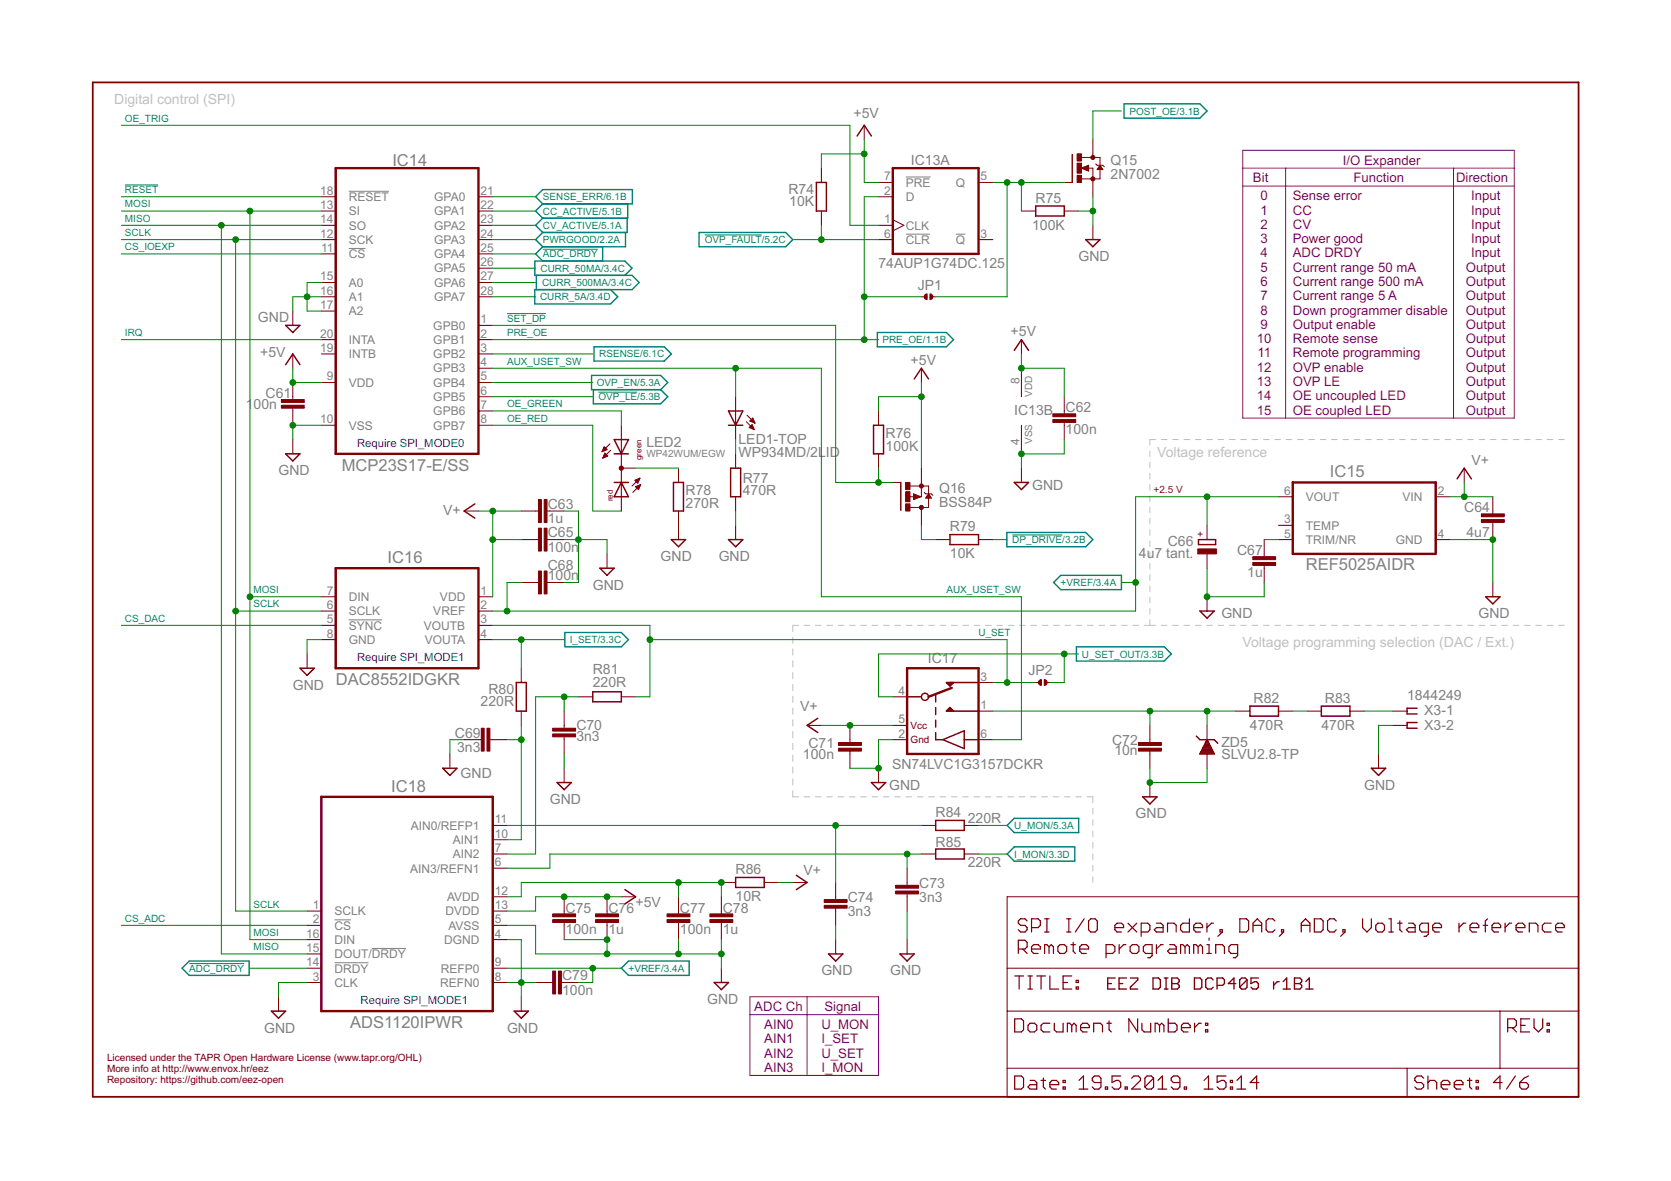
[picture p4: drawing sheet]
<svg xmlns="http://www.w3.org/2000/svg" width="297mm" height="210mm" viewBox="0 0 297 210" stroke-linecap="round" stroke-linejoin="round" font-family="sans-serif">
<defs><g id="words">
<g font-size="2.9" fill="#808080">
<text x="69.7" y="29.4">IC14</text>
<text x="60.8" y="83.8">MCP23S17-E/SS</text>
<text x="236.4" y="84.8">IC15</text>
<text x="68.9" y="100.1">IC16</text>
<text x="232.1" y="101.2">REF5025AIDR</text>
<text x="59.7" y="121.7">DAC8552IDGKR</text>
<text x="69.5" y="140.8">IC18</text>
<text x="62.3" y="182.7">ADS1120IPWR</text>
</g>
<g font-size="2.5" fill="#c0c0c0">
<text x="20.3" y="18.5">Digital control (SPI)</text>
<text x="205.7" y="81.2">Voltage reference</text>
<text x="220.9" y="115">Voltage programming selection (DAC / Ext.)</text>
</g>
<g font-size="2.5" fill="#808080">
<text x="151.7" y="21">+5V</text>
<text x="161.9" y="29.3">IC13A</text>
<text x="197.4" y="29.3">Q15</text>
<text x="140.2" y="34.4">R74</text>
<text x="197.4" y="31.8">2N7002</text>
<text x="140.3" y="36.6">10K</text>
<text x="183.5" y="40.8">100K</text>
<text x="184.1" y="36">R75</text>
<text x="156.2" y="47.7">74AUP1G74DC.125</text>
<text x="191.7" y="46.4">GND</text>
<text x="163.1" y="51.5">JP1</text>
<text x="45.9" y="57.2">GND</text>
<text x="179.7" y="59.7">+5V</text>
<text x="46.3" y="63.4">+5V</text>
<text x="161.9" y="64.8">+5V</text>
<text x="47.2" y="70.8">C61</text>
<text x="43.7" y="72.7">1</text>
<text x="45.1" y="72.7">00n</text>
<text x="157.4" y="77.9">R76</text>
<text x="180.3" y="73.7">IC13B</text>
<text x="189.4" y="77.1">100n</text>
<text x="189.4" y="73.3">C62</text>
<text x="114.9" y="79.4">LED2</text>
<text x="131.3" y="81.2">WP934MD/2LID</text>
<text x="131.3" y="78.9">LED1-TOP</text>
<text x="157.4" y="80.2">100K</text>
<text x="261.6" y="82.6">V+</text>
<text x="49.5" y="84.5">GND</text>
<text x="121.9" y="88.1">R78</text>
<text x="132" y="88">470R</text>
<text x="132" y="85.9">R77</text>
<text x="167" y="87.7">Q16</text>
<text x="183.5" y="87">GND</text>
<text x="78.7" y="91.5">V+</text>
<text x="97.4" y="93">1u</text>
<text x="97.4" y="95.5">C65</text>
<text x="97.4" y="90.5">C63</text>
<text x="121.9" y="90.3">270R</text>
<text x="167" y="90.2">BSS84P</text>
<text x="168.9" y="94.4">R79</text>
<text x="260.3" y="91">C64</text>
<text x="260.7" y="95.4">4u7</text>
<text x="97.4" y="98.1">100n</text>
<text x="97.4" y="101.2">C68</text>
<text x="117.4" y="99.7">GND</text>
<text x="127.8" y="99.7">GND</text>
<text x="168.9" y="99.2">10K</text>
<text x="202.4" y="99.2">4u7 tant.</text>
<text x="207.6" y="97.1">C66</text>
<text x="219.9" y="98.7">C67</text>
<text x="97.4" y="103.1">100n</text>
<text x="105.4" y="104.8">GND</text>
<text x="221.7" y="102.5">1u</text>
<text x="217.1" y="109.9">GND</text>
<text x="262.8" y="109.9">GND</text>
<text x="105.4" y="119.8">R81</text>
<text x="165" y="117.8">IC17</text>
<text x="52" y="122.6">GND</text>
<text x="85.4" y="125.5">220R</text>
<text x="86.8" y="123.3">R80</text>
<text x="105.4" y="122.1">220R</text>
<text x="182.8" y="120">JP2</text>
<text x="222.8" y="124.9">R82</text>
<text x="235.5" y="124.9">R83</text>
<text x="250.1" y="124.5">1844249</text>
<text x="80.9" y="131.1">C69</text>
<text x="102.5" y="131.7">3n3</text>
<text x="102.5" y="129.8">C70</text>
<text x="142.2" y="126.4">V+</text>
<text x="222.2" y="129.7">470R</text>
<text x="234.9" y="129.7">470R</text>
<text x="253.2" y="127.1">X3-1</text>
<text x="253.2" y="129.7">X3-2</text>
<text x="81.3" y="133.6">3n3</text>
<text x="142.7" y="134.9">100n</text>
<text x="143.7" y="133">C71</text>
<text x="158.6" y="136.6">SN74LVC1G3157DCKR</text>
<text x="197.7" y="132.3">C72</text>
<text x="198.1" y="134.3">10n</text>
<text x="217.1" y="134.9">SLVU2.8-TP</text>
<text x="217.1" y="132.7">ZD5</text>
<text x="81.9" y="138.3">GND</text>
<text x="97.8" y="142.9">GND</text>
<text x="158.1" y="140.3">GND</text>
<text x="242.5" y="140.3">GND</text>
<text x="166.3" y="145.2">R84</text>
<text x="172" y="146.2">220R</text>
<text x="201.9" y="145.4">GND</text>
<text x="130.8" y="155.4">R86</text>
<text x="142.8" y="155.6">V+</text>
<text x="166.3" y="150.6">R85</text>
<text x="172" y="154.1">220R</text>
<text x="113" y="161.2">+5V</text>
<text x="130.8" y="160.2">10R</text>
<text x="150.7" y="160.3">C74</text>
<text x="163.4" y="160.3">3n3</text>
<text x="163.4" y="157.7">C73</text>
<text x="100.5" y="166">100n</text>
<text x="100.5" y="162.2">C75</text>
<text x="108.2" y="166">1u</text>
<text x="108.2" y="162.2">C76</text>
<text x="120.9" y="166">100n</text>
<text x="120.9" y="162.2">C77</text>
<text x="128.5" y="166">1u</text>
<text x="128.5" y="162.2">C78</text>
<text x="150.7" y="162.8">3n3</text>
<text x="146" y="173.4">GND</text>
<text x="158.2" y="173.4">GND</text>
<text x="99.9" y="176.8">100n</text>
<text x="99.9" y="174.2">C79</text>
<text x="125.7" y="178.4">GND</text>
<text x="47" y="183.5">GND</text>
<text x="90.1" y="183.5">GND</text>
</g>
<g font-size="2.3" fill="#800080">
<text x="238.7" y="29.3">I/O Expander</text>
<text x="222.7" y="32.4">Bit</text>
<text x="224.1" y="35.6">0</text>
<text x="229.8" y="35.6">Sense error</text>
<text x="240.6" y="32.4">Function</text>
<text x="258.8" y="32.4">Direction</text>
<text x="261.5" y="35.6">Input</text>
<text x="224.1" y="38.1">1</text>
<text x="224.1" y="40.7">2</text>
<text x="229.8" y="38.1">CC</text>
<text x="229.8" y="40.7">CV</text>
<text x="261.5" y="38.1">Input</text>
<text x="261.5" y="40.7">Input</text>
<text x="224.1" y="43.2">3</text>
<text x="224.1" y="45.8">4</text>
<text x="229.8" y="43.2">Power good</text>
<text x="229.8" y="45.8">ADC DRDY</text>
<text x="261.5" y="43.2">Input</text>
<text x="261.5" y="45.8">Input</text>
<text x="224.1" y="48.3">5</text>
<text x="224.1" y="50.8">6</text>
<text x="224.1" y="53.4">7</text>
<text x="229.8" y="53.4">Current range 5 A</text>
<text x="229.8" y="50.8">Current range 500 mA</text>
<text x="229.8" y="48.3">Current range 50 mA</text>
<text x="260.6" y="48.3">Output</text>
<text x="260.6" y="50.8">Output</text>
<text x="260.6" y="53.4">Output</text>
<text x="224.1" y="58.5">9</text>
<text x="224.1" y="55.9">8</text>
<text x="229.8" y="55.9">Down programmer disable</text>
<text x="229.8" y="58.5">Output enable</text>
<text x="260.6" y="55.9">Output</text>
<text x="260.6" y="58.5">Output</text>
<text x="223.4" y="61">10</text>
<text x="223.5" y="63.5">11</text>
<text x="229.8" y="61">Remote sense</text>
<text x="229.8" y="63.5">Remote programming</text>
<text x="260.6" y="61">Output</text>
<text x="260.6" y="63.5">Output</text>
<text x="223.4" y="66.1">12</text>
<text x="223.4" y="68.6">13</text>
<text x="223.4" y="71.2">14</text>
<text x="229.8" y="71.2">OE uncoupled LED</text>
<text x="229.8" y="66.1">OVP enable</text>
<text x="229.8" y="68.6">OVP LE</text>
<text x="260.6" y="71.2">Output</text>
<text x="260.6" y="66.1">Output</text>
<text x="260.6" y="68.6">Output</text>
<text x="223.4" y="73.7">15</text>
<text x="229.8" y="73.7">OE coupled LED</text>
<text x="260.6" y="73.7">Output</text>
<text x="134.1" y="179.7">ADC Ch</text>
<text x="146.6" y="179.7">Signal</text>
<text x="135.8" y="182.9">AIN0</text>
<text x="135.8" y="185.4">AIN1</text>
<text x="146" y="182.9">U_MON</text>
<text x="146" y="185.4">I_SET</text>
<text x="135.8" y="188">AIN2</text>
<text x="135.8" y="190.5">AIN3</text>
<text x="146" y="188">U_SET</text>
<text x="146" y="190.5">I_MON</text>
</g>
<g font-size="2.1" fill="#808080">
<text x="56.9" y="34.6">18</text>
<text x="62" y="35.7">RESET</text>
<text x="77.2" y="35.7">GPA0</text>
<text x="85.4" y="34.6">21</text>
<text x="157.2" y="34.6">2</text>
<text x="157.2" y="32.1">7</text>
<text x="161" y="35.7">D</text>
<text x="161" y="33.2">PRE</text>
<text x="169.9" y="33.2">Q</text>
<text x="174.3" y="32.1">5</text>
<text x="56.9" y="37.1">13</text>
<text x="56.9" y="39.7">14</text>
<text x="62" y="38.3">SI</text>
<text x="62" y="40.8">SO</text>
<text x="77.2" y="38.3">GPA1</text>
<text x="77.2" y="40.8">GPA2</text>
<text x="85.4" y="37.1">22</text>
<text x="85.4" y="39.7">23</text>
<text x="157.2" y="39.7">1</text>
<text x="161" y="40.8">CLK</text>
<text x="56.9" y="42.2">12</text>
<text x="57.1" y="44.8">11</text>
<text x="62" y="43.3">SCK</text>
<text x="62" y="45.9">CS</text>
<text x="77.2" y="43.3">GPA3</text>
<text x="77.2" y="45.9">GPA4</text>
<text x="85.4" y="42.2">24</text>
<text x="85.4" y="44.8">25</text>
<text x="85.4" y="47.3">26</text>
<text x="157.2" y="42.2">6</text>
<text x="161" y="43.3">CLR</text>
<text x="169.9" y="43.3">Q</text>
<text x="174.3" y="42.2">3</text>
<text x="56.9" y="49.8">15</text>
<text x="56.9" y="52.4">16</text>
<text x="62" y="51">A0</text>
<text x="62" y="53.5">A1</text>
<text x="77.2" y="48.4">GPA5</text>
<text x="77.2" y="51">GPA6</text>
<text x="77.2" y="53.5">GPA7</text>
<text x="85.4" y="49.8">27</text>
<text x="85.4" y="52.4">28</text>
<text x="56.9" y="54.9">17</text>
<text x="62" y="56">A2</text>
<text x="77" y="58.6">GPB0</text>
<text x="85.4" y="57.5">1</text>
<text x="56.9" y="60">20</text>
<text x="56.9" y="62.5">19</text>
<text x="62" y="61.1">INTA</text>
<text x="62" y="63.7">INTB</text>
<text x="77" y="61.1">GPB1</text>
<text x="77" y="63.7">GPB2</text>
<text x="85.4" y="60">2</text>
<text x="85.4" y="62.5">3</text>
<text x="85.4" y="65.1">4</text>
<text x="58.1" y="67.6">9</text>
<text x="62" y="68.7">VDD</text>
<text x="77" y="66.2">GPB3</text>
<text x="77" y="68.7">GPB4</text>
<text x="77" y="71.3">GPB5</text>
<text x="85.4" y="67.6">5</text>
<text x="85.4" y="70.2">6</text>
<text x="181.2" y="68.2" transform="rotate(-90 181.2 68.2)">8</text>
<text x="56.9" y="75.2">10</text>
<text x="62" y="76.4">VSS</text>
<text x="77" y="73.8">GPB6</text>
<text x="77" y="76.4">GPB7</text>
<text x="85.4" y="72.7">7</text>
<text x="85.4" y="75.2">8</text>
<text x="181.2" y="79.1" transform="rotate(-90 181.2 79.1)">4</text>
<text x="228.3" y="87.9">6</text>
<text x="232.1" y="89.1">VOUT</text>
<text x="249.3" y="89.1">VIN</text>
<text x="255.6" y="87.9">2</text>
<text x="228.3" y="93">3</text>
<text x="228.3" y="95.6">5</text>
<text x="232.1" y="94.1">TEMP</text>
<text x="255.6" y="95.6">4</text>
<text x="232.1" y="96.7">TRIM/NR</text>
<text x="248.1" y="96.7">GND</text>
<text x="58.1" y="105.7">7</text>
<text x="62" y="106.8">DIN</text>
<text x="78.2" y="106.8">VDD</text>
<text x="85.4" y="105.7">1</text>
<text x="58.1" y="110.8">5</text>
<text x="58.1" y="108.3">6</text>
<text x="58.1" y="113.3">8</text>
<text x="62" y="111.9">SYNC</text>
<text x="62" y="109.4">SCLK</text>
<text x="75.4" y="111.9">VOUTB</text>
<text x="77" y="109.4">VREF</text>
<text x="85.4" y="108.3">2</text>
<text x="85.4" y="110.8">3</text>
<text x="85.4" y="113.3">4</text>
<text x="62" y="114.4">GND</text>
<text x="75.5" y="114.4">VOUTA</text>
<text x="159.7" y="123.5">4</text>
<text x="174.3" y="120.9">3</text>
<text x="159.7" y="128.6">5</text>
<text x="159.7" y="131.1">2</text>
<text x="174.3" y="131.1">6</text>
<text x="174.3" y="126">1</text>
<text x="73" y="147.5">AIN0/REFP1</text>
<text x="80.5" y="150">AIN1</text>
<text x="88" y="148.9">10</text>
<text x="88" y="146.3">11</text>
<text x="72.9" y="155.1">AIN3/REFN1</text>
<text x="80.5" y="152.5">AIN2</text>
<text x="88" y="151.4">7</text>
<text x="88" y="154">6</text>
<text x="55.6" y="161.6">1</text>
<text x="79.5" y="160.2">AVDD</text>
<text x="88" y="159">12</text>
<text x="88" y="161.6">13</text>
<text x="54.4" y="166.7">16</text>
<text x="55.6" y="164.1">2</text>
<text x="59.5" y="167.8">DIN</text>
<text x="59.5" y="162.7">SCLK</text>
<text x="59.5" y="165.2">CS</text>
<text x="79" y="167.8">DGND</text>
<text x="79.2" y="162.7">DVDD</text>
<text x="79.7" y="165.2">AVSS</text>
<text x="88" y="166.7">4</text>
<text x="88" y="164.1">5</text>
<text x="54.4" y="169.2">15</text>
<text x="54.4" y="171.7">14</text>
<text x="59.5" y="170.3">DOUT/DRDY</text>
<text x="59.5" y="172.9">DRDY</text>
<text x="78.4" y="172.9">REFP0</text>
<text x="88" y="171.7">9</text>
<text x="55.6" y="174.3">3</text>
<text x="59.5" y="175.4">CLK</text>
<text x="78.3" y="175.4">REFN0</text>
<text x="88" y="174.3">8</text>
</g>
<g font-size="2" fill="#00f">
<text x="63.5" y="79.4">Require SPI_MODE0</text>
<text x="63.5" y="117.5">Require SPI_MODE1</text>
<text x="64.1" y="178.4">Require SPI_MODE1</text>
</g>
<g font-size="1.8" fill="#008080">
<text x="22.2" y="21.6">OE_TRIG</text>
<text x="200.8" y="20.4">POST_OE/3.1B</text>
<text x="22.2" y="34.3">RESET</text>
<text x="96.5" y="35.6">SENSE_ERR/6.1B</text>
<text x="22.2" y="41.9">SCLK</text>
<text x="22.2" y="36.9">MOSI</text>
<text x="22.2" y="39.4">MISO</text>
<text x="96.5" y="40.7">CV_ACTIVE/5.1A</text>
<text x="96.5" y="38.1">CC_ACTIVE/5.1B</text>
<text x="22.2" y="44.5">CS_IOEXP</text>
<text x="96.5" y="43.2">PWRGOOD/2.2A</text>
<text x="96.5" y="45.8">ADC_DRDY</text>
<text x="125.3" y="43.2">OVP_FAULT/5.2C</text>
<text x="96" y="53.4">CURR_5A/3.4D</text>
<text x="96.1" y="48.3">CURR_50MA/3.4C</text>
<text x="96.4" y="50.8">CURR_500MA/3.4C</text>
<text x="22.2" y="59.7">IRQ</text>
<text x="90.1" y="59.7">PRE_OE</text>
<text x="90.1" y="57.2">SET_DP</text>
<text x="90.1" y="64.8">AUX_USET_SW</text>
<text x="106.5" y="63.5">RSENSE/6.1C</text>
<text x="156.9" y="61">PRE_OE/1.1B</text>
<text x="106.1" y="68.6">OVP_EN/5.3A</text>
<text x="106.4" y="71.2">OVP_LE/5.3B</text>
<text x="90.1" y="72.4">OE_GREEN</text>
<text x="90.1" y="75">OE_RED</text>
<text x="179.9" y="96.5">DP_DRIVE/3.2B</text>
<text x="45.1" y="108">SCLK</text>
<text x="45.1" y="105.4">MOSI</text>
<text x="168.2" y="105.4">AUX_USET_SW</text>
<text x="188.5" y="104.2">+VREF/3.4A</text>
<text x="22.2" y="110.5">CS_DAC</text>
<text x="173.9" y="113.1">U_SET</text>
<text x="101.3" y="114.3">I_SET/3.3C</text>
<text x="192.3" y="116.9">U_SET_OUT/3.3B</text>
<text x="180.3" y="147.3">U_MON/5.3A</text>
<text x="180.3" y="152.4">I_MON/3.3D</text>
<text x="45.1" y="161.3">SCLK</text>
<text x="22.2" y="163.8">CS_ADC</text>
<text x="45.1" y="166.4">MOSI</text>
<text x="33.6" y="172.7">ADC_DRDY</text>
<text x="45.1" y="168.9">MISO</text>
<text x="111.7" y="172.7">+VREF/3.4A</text>
</g>
<g font-size="1.8" fill="#808080">
<text x="183.5" y="70.5" transform="rotate(-90 183.5 70.5)">VDD</text>
<text x="114.9" y="81.3">WP42WUM/EGW</text>
<text x="183.5" y="78.9" transform="rotate(-90 183.5 78.9)">VSS</text>
</g>
<text font-size="1.8" fill="#f00" x="205.1" y="87.7">+2.5 V</text>
<g font-size="1.8" fill="#800000">
<text x="214" y="95.5" transform="rotate(-90 214 95.5)">+</text>
<text x="161.9" y="129.6">Vcc</text>
<text x="161.9" y="132.1">Gnd</text>
<text x="19" y="188.6">Licensed under the TAPR Open Hardware License (www.tapr.org/OHL)</text>
<text x="19" y="190.5">More info at http://www.envox.hr/eez</text>
<text x="19" y="192.4">Repository: https://github.com/eez-open</text>
</g>
<g font-size="1.4" fill="#800000">
<text x="114" y="81.8" transform="rotate(-90 114 81.8)">green</text>
<text x="108.9" y="89.1" transform="rotate(-90 108.9 89.1)">red</text>
</g>
</g></defs>
<g fill="none" stroke="#c0c0c0" stroke-width=".18">
<path d="M205.4 78.1h-1v1M206.4 78.1h1.1M208.4 78.1h1.1M210.5 78.1h1M212.5 78.1h1M214.5 78.1h1M216.5 78.1h1M218.5 78.1h1.1M220.6 78.1h1M222.6 78.1h1M224.6 78.1h1M226.6 78.1h1"/>
<path d="M228.6 78.1h1M230.7 78.1h1M232.7 78.1h1M234.7 78.1h1M236.7 78.1h1M238.7 78.1h1M240.7 78.1h1M242.7 78.1h1.1M244.8 78.1h1M246.8 78.1h1M248.8 78.1h1M250.8 78.1h1"/>
<path d="M252.8 78.1h1.1M254.8 78.1h1.1M256.9 78.1h1M258.9 78.1h1M260.9 78.1h1M262.9 78.1h1M264.9 78.1h1.1M267 78.1h1M269 78.1h1M271 78.1h1M273 78.1h1M275 78.1h1.1"/>
<path d="M277.1 78.1h1M204.4 80.1v1M204.4 82.1v1M204.4 84.1v1M204.4 86.1v1M204.4 88.1v1M204.4 90.1v1M204.4 92.1v1M204.4 94.1v1M204.4 96.1v1M204.4 98.1v1M140.9 113.2v1.1"/>
<path d="M140.9 115.3v1.1M140.9 117.4v1.1M140.9 119.5v1.1M141.9 111.1h-1v1.1M142.9 111.1h1.1M144.9 111.1h1.1M147 111.1h1M149 111.1h1M151 111.1h1M153 111.1h1M155 111.1h1M157.1 111.1h1"/>
<path d="M159.1 111.1h1M161.1 111.1h1M163.1 111.1h1M165.1 111.1h1M167.1 111.1h1M169.1 111.1h1.1M171.2 111.1h1M173.2 111.1h1M175.2 111.1h1M177.2 111.1h1M179.2 111.1h1M181.2 111.1h1"/>
<path d="M183.2 111.1h1.1M185.3 111.1h1M187.3 111.1h1M189.3 111.1h1M191.3 111.1h1M193.3 111.1h1M195.3 111.1h1.1M197.4 111.1h1M199.4 111.1h1M201.4 111.1h1M203.4 111.1h2M204.4 100.1v1"/>
<path d="M204.4 102.2v.9M204.4 104.1v1M204.4 106.2v.9M204.4 108.1v1M204.4 110.2v.9M206.4 111.1h1.1M208.4 111.1h1.1M210.5 111.1h1M212.5 111.1h1M214.5 111.1h1M216.5 111.1h1M218.5 111.1h1.1"/>
<path d="M220.6 111.1h1M222.6 111.1h1M224.6 111.1h1M226.6 111.1h1M228.6 111.1h1M230.7 111.1h1M232.7 111.1h1M234.7 111.1h1M236.7 111.1h1M238.7 111.1h1M240.7 111.1h1M242.7 111.1h1.1"/>
<path d="M244.8 111.1h1M246.8 111.1h1M248.8 111.1h1M250.8 111.1h1M252.8 111.1h1.1M254.8 111.1h1.1M256.9 111.1h1M258.9 111.1h1M260.9 111.1h1M262.9 111.1h1M264.9 111.1h1.1M267 111.1h1"/>
<path d="M269 111.1h1M271 111.1h1M273 111.1h1M275 111.1h1.1M277.1 111.1h1M140.9 121.6v1.1M140.9 123.7v1.1M140.9 125.8v1.1M140.9 127.9v1.1M140.9 130v1.1M140.9 132.1v1.1M140.9 134.2v1.1"/>
<path d="M140.9 136.3v1.1M140.9 138.4v1.1M140.9 140.5v1.1h1M142.9 141.6h1.1M144.9 141.6h1.1M147 141.6h1M149 141.6h1M151 141.6h1M153 141.6h1M155 141.6h1M157 141.6h1M159 141.6h1"/>
<path d="M161.1 141.6h1M163.1 141.6h1M165.1 141.6h1M167.1 141.6h1M169.1 141.6h1M171.1 141.6h1M173.1 141.6h1M175.1 141.6h1M177.1 141.6h1.1M179.2 141.6h1M181.2 141.6h1M183.2 141.6h1"/>
<path d="M185.2 141.6h1M187.2 141.6h1M189.2 141.6h1M191.2 141.6h1M193.3 141.6h1v1M194.3 143.7v1M194.3 145.7v1M194.3 147.7v1M194.3 149.7v1.1M194.3 151.8v1M194.3 153.8v1M194.3 155.8v1"/>
</g>
<path d="M62 34h7.1M161 31.5h4.4M62 44.2h3M161 41.6h4.3M169.9 41.6h1.7M62 110.2h5.9M59.5 163.5h2.9M59.5 171.1h6M66.1 168.6h6.1" fill="none" stroke="#808080" stroke-width=".18"/>
<g fill="none" stroke="#800000" stroke-width=".21">
<path d="M180.4 173.5h1.5M181 168.7h1.2l.4-.4v-.8l-.4-.4h-1.2v2.4M181.2 173.5v2.3M181.8 168.7l.8 .8M182.6 163.7l-.4-.4h-.8l-.4 .4v.4l.4 .4h.8l.4 .4v.3l-.4 .5h-.8l-.4-.5M182.7 173.5h.8M182.7 175.8h.8M183.1 173.5v2.3M183.4 164.9h1.1l.4-.4v-.8l-.4-.4h-1.1v2.4M183.4 168.7h1.5v-.4l-.4-.4h-.8l-.3 .4v.8l.3 .4h.8M184.3 173.5h1.5M185.1 173.5v2.3"/>
<path d="M185.7 163.3h.8M185.7 165.7h.8M186.1 163.3v2.4M186.5 168.3l-.4-.4h-.4v1.6M186.5 168.3v1.2M186.5 168.3l.4-.4 .4 .4v1.2M186.6 173.5v2.3h1.6M188 168.3l.4-.4h.8l.4 .4v.8l-.4 .4h-.8l-.4-.4zM189 174.6h.7M189.6 163.3h.8M189.6 165.7h.8M190 163.3v2.4"/>
<path d="M190.4 167.9h.8M190.5 173.5h-1.5v2.3h1.5M190.8 167.5v1.6l.4 .4M191.3 175.4h.4v.4h-.4zM191.3 174.2h.4v.4h-.4zM191.9 168.7h1.6v-.4l-.4-.4h-.8l-.4 .4v.8l.4 .4h.8M192.7 163.3l-1.5 2.4M193.9 163.3h.8l.4 .4v1.5l-.4 .5h-.8l-.4-.5v-1.5zM196.6 169.5h1.2l.4-.4v-.8l-.4-.4h-1.2v2.3M198.2 164.9h1.5v-.4l-.4-.4h-.7l-.4 .4v.7l.4 .5h.7M198.9 167.9v1.6M200.1 167.9h-.4l-.8 .8"/>
<path d="M200.5 164.1l1.6 1.6M200.9 168.3l.4-.4h.8l.4 .4v.8l-.4 .4h-.8l-.4-.4zM202.1 164.1l-1.6 1.6M202.9 165.7h1.1l.4-.5v-.7l-.4-.4h-1.1v2.3M204.8 169.5h-1.2l-.4-.4v-.8l.4-.4h1.2v1.9l-.4 .4h-.4M205.6 164.1h.8l.4 .4v1.2h-1.2l-.4-.5 .4-.3h1.2M205.6 167.9v1.6M206.8 167.9h-.4l-.8 .8M207.5 165.7v-1.6h1.2l.4 .4v1.2M207.9 167.9h.8l.4 .4v1.2h-1.2l-.4-.4 .4-.4h1.2M210.7 168.3l.3-.4 .4 .4v1.2M210.7 168.3l-.5-.4h-.3v1.6"/>
<path d="M210.7 168.3v1.2M211.4 163.3v2.4h-1.2l-.3-.5v-.7l.3-.4h1.2M212.2 164.9h1.6v-.4l-.4-.4h-.8l-.4 .4v.7l.4 .5h.8M213 168.3l-.4-.4h-.4v1.6M213 168.3l.4-.4 .4 .4v1.2M213 168.3v1.2M214.5 164.1v1.6M214.5 169.5h.8M214.5 167.9h.4v1.6M214.9 166.7v.4M215.7 164.1h-.4l-.8 .8M216.1 169.5v-1.6h1.2l.4 .4v1.2"/>
<path d="M216.9 165.2h.4v.5h-.4zM217.3 165.7l-.8 .7M220 169.5h-1.2l-.4-.4v-.8l.4-.4h1.2v1.9l-.4 .4h-.4M220.4 163.3h1.2l.4 .4v1.5l-.4 .5h-1.2zM222.7 164.5h1.6M222.7 165.7v-1.6l.8-.8 .8 .8v1.6M226.6 163.7l-.4-.4h-.8l-.3 .4v1.5l.3 .5h.8l.4-.5M227.8 165.2h.4v.5h-.4zM228.2 165.7l-.8 .7M231.3 164.5h1.6M231.3 165.7v-1.6l.8-.8 .8 .8v1.6M233.6 163.3h1.2l.4 .4v1.5l-.4 .5h-1.2z"/>
<path d="M237.5 163.7l-.3-.4h-.8l-.4 .4v1.5l.4 .5h.8l.3-.5M238.7 165.2h.4v.5h-.4zM239.1 165.7l-.8 .7M242.2 163.3v1.6l.8 .8 .8-.8v-1.6M244.6 164.5l.3-.4h.8l.4 .4v.7l-.4 .5h-.8l-.3-.5zM246.9 163.3h.4v2.4M246.9 165.7h.8M248.5 164.1h.7M248.8 163.7v1.5l.4 .5M250.4 164.1h.8l.4 .4v1.2h-1.2l-.4-.5 .4-.3h1.2M253.9 165.7h-1.2l-.4-.5v-.7l.4-.4h1.2v1.9l-.4 .4h-.4M254.7 164.9h1.5v-.4l-.3-.4h-.8l-.4 .4v.7l.4 .5h.8"/>
<path d="M259.4 164.1v1.6M260.5 164.1h-.4l-.7 .8M261.3 164.9h1.6v-.4l-.4-.4h-.8l-.4 .4v.7l.4 .5h.8M263.7 164.5h.7M264.4 163.3l-.4 .4v2M265.2 164.9h1.6v-.4l-.4-.4h-.8l-.4 .4v.7l.4 .5h.8M267.5 164.1v1.6M268.7 164.1h-.4l-.8 .8M269.5 164.9h1.6v-.4l-.4-.4h-.8l-.4 .4v.7l.4 .5h.8M271.8 165.7v-1.6h1.2l.4 .4v1.2M275.7 164.1h-1.1l-.4 .4v.7l.4 .5h1.1M276.5 164.9h1.6v-.4l-.4-.4h-.8l-.4 .4v.7l.4 .5h.8"/>
<path d="M180.4 181.1h1.2l.3 .4v1.5l-.3 .4h-1.2zM180.4 191.2h1.2l.3 .4v1.6l-.3 .4h-1.2zM182.7 182.2l.4-.3h.8l.4 .3v.8l-.4 .4h-.8l-.4-.4zM183.1 192h.8l.4 .4v1.2h-1.2l-.4-.4 .4-.4h1.2M185.1 192h.7M185.5 191.6v1.6l.3 .4M186.6 192.8h1.6v-.4l-.4-.4h-.8l-.4 .4v.8l.4 .4h.8M186.6 181.9h-1.1l-.4 .3v.8l.4 .4h1.1M187.4 181.9v1.1l.4 .4h1.2v-1.5M189 193.2h.4v.4h-.4zM189 192h.4v.4h-.4zM190.5 182.2l-.4-.3h-.4v1.5"/>
<path d="M190.5 182.2l.4-.3 .4 .3v1.2M190.5 182.2v1.2M191.8 193.6h1.6M191.8 192l.8-.8v2.4M192.1 182.6h1.5v-.4l-.3-.3h-.8l-.4 .3v.8l.4 .4h.8M194.4 183.4v-1.5h1.2l.4 .3v1.2M195.7 192.4h-1.2l-.3-.4v-.4l.3-.4h.8l.4 .4v1.6l-.4 .4h-.8l-.3-.4M196.5 193.2h.4v.4h-.4zM196.8 181.9h.7M197.1 181.5v1.5l.4 .4M199.2 191.2h-1.5v1.2l.7-.4h.4l.4 .4v.8l-.4 .4h-.7l-.4-.4M200 193.2h.4v.4h-.4z"/>
<path d="M201.2 191.6l.4-.4h.7l.4 .4v.4l-1.5 1.6h1.5M202.2 181.1v2.3l-1.5-2.3v2.3M203 181.9v1.1l.4 .4h1.2v-1.5M205.1 191.6v1.6l-.4 .4h-.8l-.4-.4M205.1 191.6l-.4-.4h-.8l-.4 .4v1.6M205.1 191.6l-1.6 1.6M205.8 193.6h1.6M205.8 192l.8-.8v2.4M206.1 182.2l-.4-.3h-.4v1.5M206.1 182.2v1.2M206.1 182.2l.4-.3 .4 .3v1.2M207.7 181.1v2.3h1.2l.3-.4v-.8l-.3-.3h-1.2"/>
<path d="M209.7 192.4h-1.1l-.4-.4v-.4l.4-.4h.8l.3 .4v1.6l-.3 .4h-.8l-.4-.4M210 182.6h1.6v-.4l-.4-.3h-.8l-.4 .3v.8l.4 .4h.8M210.5 193.2h.4v.4h-.4zM212.3 181.9v1.5M213.5 181.9h-.4l-.8 .7M214 193.6h1.6M214 192l.8-.8v2.4M214.3 183h.4v.4h-.4zM214.3 181.9h.4v.3h-.4zM217.9 191.2h-1.5v1.2l.7-.4h.5l.3 .4v.8l-.3 .4h-.8l-.4-.4M218.7 193.2h.4v.4h-.4zM218.7 192h.4v.4h-.4z"/>
<path d="M219.9 193.6h1.5M219.9 192l.8-.8v2.4M223.8 192.4h-1.6l1.2-1.2v2.4M253.1 191.6l-.4-.4h-.8l-.4 .4v.4l.4 .4h.8l.4 .4v.4l-.4 .4h-.8l-.4-.4M253.8 192.4l.4-.4h.8l.4 .4v1.2M253.8 191.2v2.4M256.2 192.8h1.5v-.4l-.4-.4h-.7l-.4 .4v.8l.4 .4h.7M258.5 192.8h1.6v-.4l-.4-.4h-.8l-.4 .4v.8l.4 .4h.8M260.9 192h.7M261.2 191.6v1.6l.4 .4M262.4 193.2h.4v.4h-.4zM262.4 192h.4v.4h-.4z"/>
<path d="M267 192.4h-1.5l1.1-1.2v2.4M268 182.6h1.2l.4-.4v-.7l-.4-.4h-1.2v2.3M268.8 182.6l.8 .8M269.4 191.2l-1.6 2.4M270.2 192.4h1.1l.4 .4v.4l-.4 .4h-.8l-.3-.4zM270.3 182.2h.8M271.7 191.2l-.8 .4-.7 .8M271.9 181.1h-1.6v2.3h1.6M272.7 181.1v1.5l.8 .8 .7-.8v-1.5M275 183h.4v.4h-.4zM275 181.9h.4v.3h-.4z"/>
</g>
<g fill="none" stroke="#800000" stroke-width=".18">
<path d="M57.1 37.5h2.6M57.1 35h2.6M85 37.5h2.6M85 35h2.6M146 29.9v2.5M146 37.5v2.5M153.6 22.3v2.5M156.2 32.4h2.5M156.2 35h2.5M158.7 39.1l2 .9-2 1M173.9 32.4h2.6M181.6 37.5h2.5"/>
<path d="M189.2 37.5h2.5M189.2 32.4h1.4M192.2 29.9l1.3-.5v1zM192.3 28h3.2v3.8h-3.3M192.4 30h1.1M192.4 29.8h1.1M192.7 30.1h.8M192.7 29.7h.8M193 30.2h.5M193 29.6h.5M193.3 30.3h.2M193.3 29.5h.2"/>
<path d="M193.4 29.9h.9v5.1M194.3 24.8v3.2M194.8 29.1l.2 .3h1l.3 .2M195.1 30.1h.9M195.2 30h.7M195.2 29.8h.6M195.3 29.7h.4M195.4 29.6h.3M195.5 29.5h.1M195.5 29.4l.5 .7h-1zM52 55.3v2.5M57.1 42.6h2.6"/>
<path d="M57.1 45.1h2.6M57.1 50.2h2.6M57.1 52.7h2.6M57.1 40h2.6M57.1 55.3h2.6M85 42.6h2.6M85 45.1h2.6M85 50.2h2.6M85 52.7h2.6M85 40h2.6M85 47.7h2.6M85 57.8h2.6"/>
<path d="M156.2 42.6h2.5M156.2 40h2.5M163.8 52.7h.7M165.6 52.7h.7M173.9 42.6h2.6M194.3 40v2.6M52 62.9v2.5M52 68v3M52 72.5v3.1M52 78.1v2.6M57.1 68h2.6M57.1 75.6h2.6"/>
<path d="M57.1 60.4h2.6M57.1 62.9h2.6M85 68h2.6M85 75.6h2.6M85 60.4h2.6M85 62.9h2.6M85 65.4h2.6M85 70.5h2.6M85 73h2.6M107.2 79.9h.7M107.3 79.8h.5M107.3 79.6h.3"/>
<path d="M107.4 79.5h.1M107.9 79.9l-.9 .4M107.9 79.9l-.5-.5-.4 .9M108.4 78.9l-1.4 1.4M110.4 75.6v15.2M130.8 70.5v7.6M132.7 75l1.4 1.3M132.8 73.8l1.4 1.4M133.3 75.9h.6M133.3 76h.6M133.3 74.8l.5-.5 .4 .9M133.3 74.8l.9 .4"/>
<path d="M133.3 74.8h.7M133.4 75.8h.4M133.5 74.7h.5M133.5 75.6h.3M133.5 74.9h.6M133.6 74.6h.3M133.6 76.1h.4M133.6 75.5h.1M133.7 74.4h.2M133.7 75.5l.4 .8-.9-.3zM133.8 74.3h.1M133.8 75.1h.3"/>
<path d="M133.9 76.3h.1M134.1 75.2h.1M156.2 73v2.6M163.8 65.4v2.6M181.6 60.4v2.5M181.6 65.4v5.1M181.6 75.6v5.1M189.2 70.5v3.1M189.2 75.1v3M82.5 90.8h2.5M92.7 95.9h3M92.7 90.8h3"/>
<path d="M97.2 95.9h3.1M97.2 90.8h3.1M107 80.2h.1M107.1 80.1h.3M107.1 80h.6M107.2 81.3h.2M107.3 81.2h.4M107.3 81.1h.7M107.4 81h.5M107.4 80.8h.4M107.5 80.7h.2M107.5 80.6h.1"/>
<path d="M107.5 80.5l.5 .5-.9 .4zM107.9 98.4v2.6M108.5 80l-1.4 1.4M110.4 83.2h2.6M112.9 85.4l.8-.4-.3 .9zM112.9 85.4h.7M113 86.5l.5 .5M113 86.5h.7M113 85.3h.6M113.1 85.6h.4M113.1 86.6h.6M113.2 85.7h.3"/>
<path d="M113.2 86.8h.4M113.3 86.4h.5M113.3 85.8h.1M113.3 85.2h.4M113.3 86.9h.3M113.5 87h.1M113.6 86.3h.2M113.6 85.1h.1M113.7 85l-1.3 1.4M113.8 86.1h.1M113.9 86.1l-1.4 1.4M113.9 86.1l-.4 .9"/>
<path d="M113.9 86.1l-.9 .4M120.6 83.2v2.5M120.6 90.8v5.1M130.8 80.7v2.5M130.8 88.3v2.5M130.8 93.4v2.5M156.2 80.7v2.5M158.7 85.7h1.4M161.8 86.4h3.3v3.8h-3.3M162.4 87.8l1.3 .5-1.3 .5zM162.4 88.7h.3M162.4 88.6h.6"/>
<path d="M162.4 88.4h.9M162.4 88.3h1.2M162.4 88.2h1M162.4 88.1h.7M162.4 88h.4M162.4 87.8h.1M163.8 83.2v5.1h-2.2M163.8 90.2v3.2M164.3 87.5l.2 .3h1.1l.2 .2M164.6 88.4h.9M164.7 88.3h.7M164.8 88.2h.5"/>
<path d="M164.8 88.1h.4M164.9 88h.3M165 87.8h.1M165.1 87.8l.5 .7h-1.1zM166.3 95.9h2.6M173.9 95.9h2.6M181.6 83.2v2.5M214.6 93.4v2.5M214.6 98.4v2.6M224.7 95.9v3.1M227.3 95.9h2.5M227.3 93.4h2.5"/>
<path d="M227.3 88.3h2.5M255.2 95.9h2.5M255.2 88.3h2.5M260.3 83.2v2.5M265.4 88.3v3M265.4 92.9v3M54.6 116.2v2.6M57.1 106.1h2.6M57.1 108.6h2.6M57.1 111.1h2.6M57.1 113.7h2.6M85 106.1h2.6"/>
<path d="M85 108.6h2.6M85 111.1h2.6M85 113.7h2.6M92.7 103.5h3M92.7 118.8v2.5M97.2 103.5h3.1M214.6 106.1v2.5M224.7 100.5v3M265.4 103.5v2.6M80 134v2.5M82.5 131.5h3.1M87.1 131.5h3"/>
<path d="M92.7 126.4v2.5M100.3 126.4v3M100.3 131v3M100.3 136.5v2.6M102.8 123.8h2.6M110.4 123.8h2.6M143.5 128.9h2.5M151.1 128.9v3.1M151.1 133.5v3M156.2 136.5v2.6M158.7 131.5h2.5M158.7 128.9h2.5"/>
<path d="M158.7 123.8h2.5M173.9 131.5h2.6M173.9 126.4h2.6M173.9 121.3h2.6M184.1 121.3h.8M185.9 121.3h.7M204.4 128.9v3.1M204.4 133.5v3M204.4 139.1v2.5M214.6 128.9v2.6M214.6 134v2.5M219.6 126.4h2.6"/>
<path d="M227.3 126.4h2.5M232.3 126.4h2.6M240 126.4h2.5M245 134v2.5M247.6 128.9h2.5M247.6 126.4h2.5M87.6 149.2h2.5M87.6 151.8h2.5M87.6 154.3h2.5M87.6 159.4h2.5M87.6 146.7h2.5M100.3 159.4v3"/>
<path d="M107.9 159.4v3M110.4 159.4h2.6M120.6 159.4v3M128.2 156.8h2.6M128.2 159.4v3M135.8 156.8h2.6M140.9 156.8h2.6M148.5 156.8v3.1M161.2 154.3v3.1M161.2 158.9v3M163.8 151.8h2.5M163.8 146.7h2.5"/>
<path d="M171.4 151.8h2.5M171.4 146.7h2.5M179 159.4h101.6v35.5h-101.6zM49.5 177.2v2.5M54.6 167h2.5M54.6 174.6h2.5M54.6 161.9h2.5M54.6 164.5h2.5M54.6 169.5h2.5M54.6 172.1h2.5M87.6 167h2.5M87.6 174.6h2.5"/>
<path d="M87.6 161.9h2.5M87.6 164.5h2.5M87.6 172.1h2.5M92.7 177.2v2.5M95.2 174.6h3.1M99.8 174.6h3M100.3 164v3M107.9 164v3M120.6 164v3M128.2 164v3M128.2 172.1v2.5M148.5 161.4v3.1"/>
<path d="M148.5 167v2.5M161.2 167v2.5M179 172.1h101.6M179 179.7h101.6M266.6 179.7v10.2M179 189.9h101.6M250.1 189.9v5"/>
</g>
<g fill="none" stroke="#800000" stroke-width=".42">
<path d="M59.7 29.9h25.3v50.8h-25.3zM158.7 29.9h15.2v15.2h-15.2zM229.8 85.7h25.4v12.7h-25.4zM59.7 101h25.3v17.8h-25.3zM161.2 118.8h12.7v15.2h-12.7zM169.2 122.3l-4.1 1.5M57.1 141.6h30.5v38.1h-30.5z"/>
<circle cx="110.4" cy="83.2" r=".25"/>
</g>
<g fill="#800000" stroke="#800000" stroke-width=".18">
<path d="M95.7 93.9h.5v4h-.5z"/>
<path d="M96.7 93.9h.5v4h-.5z"/>
<path d="M95.7 101.5h.5v4.1h-.5z"/>
<path d="M96.7 101.5h.5v4.1h-.5z"/>
<path d="M50 72h4.1v.5h-4.1z"/>
<path d="M50 71h4.1v.5h-4.1z"/>
<path d="M118.6 162.4h4v.5h-4z"/>
<path d="M118.6 163.4h4v.6h-4z"/>
<path d="M98.3 162.4h4v.5h-4z"/>
<path d="M98.3 163.4h4v.6h-4z"/>
<path d="M126.2 162.4h4.1v.5h-4.1z"/>
<path d="M126.2 163.4h4.1v.6h-4.1z"/>
<path d="M105.9 162.4h4v.5h-4z"/>
<path d="M105.9 163.4h4v.6h-4z"/>
<path d="M263.3 92.4h4.1v.5h-4.1z"/>
<path d="M263.3 91.3h4.1v.5h-4.1z"/>
<path d="M222.7 100h4.1v.5h-4.1z"/>
<path d="M222.7 99h4.1v.5h-4.1z"/>
<path d="M191.5 31.2h.7v1.2h-.7z"/>
<path d="M191.5 27.3h.7v1.3h-.7z"/>
<path d="M191.5 29h.7v1.8h-.7z"/>
<path d="M161 89.6h.8v1.2h-.8z"/>
<path d="M161 85.7h.8v1.3h-.8z"/>
<path d="M161 87.4h.8v1.8h-.8z"/>
<path d="M212.9 97.6h3.3v.8h-3.3z"/>
<path d="M99.3 172.6h.5v4.1h-.5z"/>
<path d="M98.3 172.6h.5v4.1h-.5z"/>
<path d="M86.6 129.4h.5v4.1h-.5z"/>
<path d="M85.6 129.4h.5v4.1h-.5z"/>
<path d="M146.5 159.9h4.1v.5h-4.1z"/>
<path d="M146.5 160.9h4.1v.5h-4.1z"/>
<path d="M98.3 129.4h4v.5h-4z"/>
<path d="M98.3 130.5h4v.5h-4z"/>
<path d="M159.2 158.4h4.1v.5h-4.1z"/>
<path d="M159.2 157.4h4.1v.5h-4.1z"/>
<path d="M202.4 132h4v.5h-4z"/>
<path d="M202.4 133h4v.5h-4z"/>
<path d="M187.2 73.6h4v.5h-4z"/>
<path d="M187.2 74.6h4v.5h-4z"/>
<path d="M96.7 88.8h.5v4.1h-.5z"/>
<path d="M95.7 88.8h.5v4.1h-.5z"/>
<path d="M149.1 133h4v.5h-4z"/>
<path d="M149.1 132h4v.5h-4z"/>
</g>
<path d="M16.5 14.6h264.1v180.3h-264.1z" fill="none" stroke="#800000" stroke-width=".32"/>
<g fill="none" stroke="#800000" stroke-width=".23">
<path d="M196.9 174.8h.7M198.2 173.8h-1.3v2h1.3M198.9 174.8h.7M200.2 173.8h-1.3v2h1.3M200.9 173.8h1.3v.4l-1.3 1.3v.3h1.3M205 173.8h.9l.4 .4v1.3l-.4 .3h-.9zM207 173.8h.6M207 175.8h.6M207.3 173.8v2M208.3 173.8h1l.3 .4v.3l-.3 .3 .3 .3v.4l-.3 .3h-1zM208.3 174.8h1M212.3 173.8h1l.3 .4v1.3l-.3 .3h-1z"/>
<path d="M215.6 174.2l-.3-.4h-.6l-.4 .4v1.3l.4 .3h.6l.3-.3M216.3 175.1h1l.4-.3v-.6l-.4-.4h-1v2M219.7 174.8h-1.3l1-1v2M221.7 174.2l-.3-.4h-.7l-.3 .4v1.3M221.7 174.2v1.3l-.3 .3h-.7l-.3-.3M221.7 174.2l-1.3 1.3M223.7 173.8h-1.3v1l.6-.3h.4l.3 .3v.7l-.3 .3h-.7l-.3-.3M226.4 174.5v1.3M227.4 174.5h-.3l-.7 .6M228.1 175.8h1.3M228.1 174.5l.6-.7v2M230.1 173.8h1l.3 .4v.3l-.3 .3 .3 .3v.4l-.3 .3h-1z"/>
<path d="M230.1 174.8h1M232.1 175.8h1.3M232.1 174.5l.6-.7v2"/>
</g>
<g fill="none" stroke="#800000" stroke-width=".25">
<path d="M145.1 32.4h1.8v5.1h-1.8zM152.4 24.2l1.2-1.9 1.3 1.9M184.1 36.6h5.1v1.8h-5.1zM190.6 27.5v4.9M50.8 57.8h2.5l-1.3 1.3zM193 42.6h2.5l-1.2 1.3zM50.8 64.8l1.2-1.9 1.3 1.9M109.2 78.1h2.5l-1.3 2.6zM129.5 75.6h2.5M129.5 73h2.5l-1.2 2.6zM155.3 75.6h1.8v5.1h-1.8zM162.5 67.4l1.3-2 1.3 2"/>
<path d="M180.3 62.3l1.3-1.9 1.2 1.9M50.8 80.7h2.5l-1.3 1.2zM84.4 89.6l-1.9 1.2 1.9 1.3M109.2 80.7h2.5M109.2 85.7h2.5M110.4 85.7l1.3 2.6h-2.5zM119.3 95.9h2.6l-1.3 1.3zM119.7 85.7h1.8v5.1h-1.8zM129.5 95.9h2.5l-1.2 1.3zM129.9 83.2h1.8v5.1h-1.8zM160.1 85.7v5M168.9 95h5v1.8h-5z"/>
<path d="M180.3 85.7h2.5l-1.2 1.3zM213 95.9h3.1v.9h-3.1zM259 85.1l1.3-1.9 1.3 1.9M53.3 118.8h2.6l-1.3 1.2zM106.6 101h2.6l-1.3 1.3zM213.3 108.6h2.5l-1.2 1.3zM264.1 106.1h2.5l-1.2 1.2zM78.7 136.5h2.5l-1.2 1.3zM91.8 121.3h1.8v5.1h-1.8zM99 139.1h2.6l-1.3 1.3zM105.4 123h5v1.7h-5zM145.4 127.7l-1.9 1.2 1.9 1.3"/>
<path d="M154.9 139.1h2.5l-1.2 1.3zM161.2 123.8h2.6M166.3 123.5v1.3M166.3 125.8v1.2M166.3 128v1.2M166.3 130.2v1.3h1.3M167.6 131.5l3.8-1.6v3.2zM168.3 126.3h1.1M168.3 121.4h1.1M168.6 126.1h.6M168.6 121.6h.6M168.8 125.8h.2"/>
<path d="M168.8 121.8h.2M169.5 126.4l-.6-.6-.7 .6h5.7M169.5 121.3l-.6 .6-.7-.6h5.7M171.4 131.5h2.5M212.7 130.8l.6 .7h2.5l.7 .6M213.4 133.8h2.4M213.5 133.6h2.1M213.6 133.4h1.9M213.7 133.2h1.7M213.8 132.9h1.5M213.9 132.7h1.3M214.1 132.5h1"/>
<path d="M214.2 132.3h.8M214.3 132.1h.6M214.4 131.8h.4M214.5 131.6h.2M214.6 131.5l1.2 2.5h-2.5zM222.2 125.5h5.1v1.8h-5.1zM234.9 125.5h5.1v1.8h-5.1zM243.8 136.5h2.5l-1.3 1.3zM251.9 125.9h-1.8v1h1.8M251.9 128.4h-1.8v1h1.8M111.1 158.1l1.9 1.3-1.9 1.3M130.8 156h5v1.7h-5z"/>
<path d="M141.6 155.6l1.9 1.2-1.9 1.3M166.3 145.8h5.1v1.8h-5.1zM166.3 150.9h5.1v1.8h-5.1zM203.1 141.6h2.6l-1.3 1.3zM48.2 179.7h2.6l-1.3 1.3zM91.4 179.7h2.5l-1.2 1.3zM127 174.6h2.5l-1.3 1.3zM147.3 169.5h2.5l-1.3 1.3zM160 169.5h2.5l-1.3 1.3z"/>
<circle cx="164.4" cy="123.8" r=".64"/>
</g>
<g fill="#800000" stroke="#800000" stroke-width=".18">
<path d="M165.3 52.2l.4 .2 .1 .3h-.5z" fill-rule="evenodd"/>
<path d="M165.3 52.7h.5l-.1 .4-.3 .2z" fill-rule="evenodd"/>
<path d="M164.3 52.7h.5v.6l-.4-.2z" fill-rule="evenodd"/>
<path d="M164.4 52.4l.4-.2v.5h-.5z" fill-rule="evenodd"/>
<path d="M185.6 120.8l.4 .1 .1 .4h-.5z" fill-rule="evenodd"/>
<path d="M185.6 121.3h.5l-.2 .5h-.3z" fill-rule="evenodd"/>
<path d="M184.6 121.3h.5v.5l-.4-.1z" fill-rule="evenodd"/>
<path d="M184.7 120.9l.4-.1v.5h-.5z" fill-rule="evenodd"/>
<circle cx="194.3" cy="28" r=".36"/>
<circle cx="194.3" cy="31.8" r=".36"/>
<circle cx="163.8" cy="86.4" r=".36"/>
<circle cx="163.8" cy="90.2" r=".36"/>
</g>
<g fill="none" stroke="#008000" stroke-width=".18">
<path d="M199.3 19.7h-5v5.1M21.6 37.5h35.5M21.6 22.3h129.5v17.7h5.1M21.6 35h35.5M44.4 37.5v129.5h10.2M87.6 37.5h7.6M87.6 35h7.6M153.6 24.8v7.6h2.6M153.6 27.3h-7.6v2.6M156.2 35h-2.6v25.4M176.5 32.4h12.7M179 32.4v20.3h-12.7"/>
<path d="M181.6 32.4v5.1M191.7 37.5h2.6M194.3 35v5M21.6 42.6h35.5M21.6 40h35.5M21.6 45.1h35.5M39.3 40v129.5h15.3M41.9 42.6v119.3h12.7M57.1 52.7h-5.1v2.6M57.1 50.2h-2.5v5.1h2.5M87.6 42.6h7.6M87.6 40h7.6"/>
<path d="M87.6 45.1h7.6M87.6 52.7h7.6M87.6 57.8h60.9v27.9h10.2M87.6 50.2h7.6M87.6 47.7h7.6M140.9 42.6h15.3M146 40v2.6M153.6 52.7h10.2M21.6 60.4h35.5M52 65.4v2.6h5.1M57.1 75.6h-5.1v2.5M87.6 68h17.8"/>
<path d="M87.6 70.5h17.8M87.6 65.4h58.4v40.7h35.6v25.4h-5.1M87.6 60.4h68.6M87.6 75.6h17.8v15.2h5M87.6 62.9h17.8M87.6 73h22.8v2.6M130.8 65.4v5.1M130.8 78.1v2.6M163.8 68v15.2M163.8 70.5h-7.6v2.5M181.6 62.9v2.5h7.6v5.1M189.2 78.1v2.6h-7.6v2.5"/>
<path d="M85 90.8h7.7M87.6 95.9h5.1M87.6 90.8v15.3M100.3 90.8h2.5v12.7h-2.5M100.3 95.9h7.6v2.5M113 83.2h7.6M130.8 90.8v2.6M156.2 83.2v2.5M163.8 93.4v2.5h2.5M176.5 95.9h2.5M214.6 88.3v5.1M224.7 95.9h2.6"/>
<path d="M227.3 88.3h-25.4v20.3h-114.3M257.7 88.3h7.7M257.7 95.9h7.7v7.6M260.3 85.7v2.6M21.6 111.1h35.5M41.9 108.6h15.2M44.4 106.1h12.7M57.1 113.7h-2.5v2.5M87.6 111.1h27.9v12.7h-2.5M87.6 113.7h12.7M92.7 113.7v5.1M92.7 103.5h-2.6v5.1"/>
<path d="M115.5 113.7h63.5v7.6M189.2 116.2v5.1h-2.6M191.7 116.2h-35.5v7.6h2.5M199.3 103.5h2.6M214.6 101v5.1h10.1v-2.6M82.5 131.5h-2.5v2.5M90.1 131.5h2.6M92.7 128.9v20.3h-2.6M100.3 123.8v2.6M100.3 134v2.5M102.8 123.8h-7.6v28h-5.1M146 128.9h12.7"/>
<path d="M158.7 131.5h-2.5v5h-5.1M176.5 126.4h43.1M176.5 121.3h7.6M204.4 136.5v2.6h10.2v-2.6M204.4 126.4v2.5M214.6 126.4v2.5M229.8 126.4h2.5M242.5 126.4h5.1M247.6 128.9h-2.6v5.1M90.1 159.4h2.6v-2.6h35.5v2.6M90.1 146.7h73.7M110.4 159.4h-15.2v2.5h-5.1"/>
<path d="M120.6 156.8v2.6M138.4 156.8h2.5M148.5 146.7v10.1M161.2 151.8v2.5M163.8 151.8h-66.1v2.5h-7.6M173.9 146.7h5.1M173.9 151.8h5.1M21.6 164.5h33M44.4 172.1h10.2M54.6 174.6h-5.1v2.6M90.1 164.5h5.1v5h33M90.1 167h2.6v10.2"/>
<path d="M90.1 172.1h20.3M90.1 174.6h5.1M100.3 167h7.6v2.5M105.4 172.1v2.5h-2.6M120.6 167v2.5M128.2 167v5.1M148.5 164.5v2.5M161.2 161.9v5.1"/>
</g>
<g fill="#008000" stroke="#008000" stroke-width=".18">
<circle cx="52" cy="68" r=".51"/>
<circle cx="100.3" cy="159.4" r=".51"/>
<circle cx="107.9" cy="159.4" r=".51"/>
<circle cx="163.8" cy="70.5" r=".51"/>
<circle cx="181.6" cy="65.4" r=".51"/>
<circle cx="153.6" cy="27.3" r=".51"/>
<circle cx="41.9" cy="42.6" r=".51"/>
<circle cx="41.9" cy="108.6" r=".51"/>
<circle cx="44.4" cy="37.5" r=".51"/>
<circle cx="44.4" cy="106.1" r=".51"/>
<circle cx="39.3" cy="40" r=".51"/>
<circle cx="153.6" cy="52.7" r=".51"/>
<circle cx="153.6" cy="60.4" r=".51"/>
<circle cx="128.2" cy="156.8" r=".51"/>
<circle cx="120.6" cy="156.8" r=".51"/>
<circle cx="105.4" cy="172.1" r=".51"/>
<circle cx="214.6" cy="88.3" r=".51"/>
<circle cx="90.1" cy="108.6" r=".51"/>
<circle cx="201.9" cy="103.5" r=".51"/>
<circle cx="92.7" cy="113.7" r=".51"/>
<circle cx="156.2" cy="85.7" r=".51"/>
<circle cx="130.8" cy="65.4" r=".51"/>
<circle cx="260.3" cy="88.3" r=".51"/>
<circle cx="151.1" cy="128.9" r=".51"/>
<circle cx="87.6" cy="95.9" r=".51"/>
<circle cx="87.6" cy="90.8" r=".51"/>
<circle cx="92.7" cy="131.5" r=".51"/>
<circle cx="148.5" cy="146.7" r=".51"/>
<circle cx="204.4" cy="126.4" r=".51"/>
<circle cx="214.6" cy="126.4" r=".51"/>
<circle cx="100.3" cy="123.8" r=".51"/>
<circle cx="161.2" cy="151.8" r=".51"/>
<circle cx="189.2" cy="116.2" r=".51"/>
<circle cx="115.5" cy="113.7" r=".51"/>
<circle cx="179" cy="121.3" r=".51"/>
<circle cx="54.6" cy="52.7" r=".51"/>
<circle cx="52" cy="75.6" r=".51"/>
<circle cx="92.7" cy="174.6" r=".51"/>
<circle cx="120.6" cy="169.5" r=".51"/>
<circle cx="107.9" cy="167" r=".51"/>
<circle cx="107.9" cy="169.5" r=".51"/>
<circle cx="128.2" cy="169.5" r=".51"/>
<circle cx="102.8" cy="95.9" r=".51"/>
<circle cx="156.2" cy="136.5" r=".51"/>
<circle cx="204.4" cy="139.1" r=".51"/>
<circle cx="214.6" cy="106.1" r=".51"/>
<circle cx="265.4" cy="95.9" r=".51"/>
<circle cx="181.6" cy="80.7" r=".51"/>
<circle cx="194.3" cy="37.5" r=".51"/>
<circle cx="181.6" cy="32.4" r=".51"/>
<circle cx="179" cy="32.4" r=".51"/>
<circle cx="146" cy="42.6" r=".51"/>
</g>
<path d="M22.2 32.9h5.9M90.1 55.7h6.9M96.5 44.3h9.8M125.3 41.8h10.1M106.4 69.7h6.9M180 95.1h8.8M33.6 171.3h9.8" fill="none" stroke="#008080" stroke-width=".18"/>
<g fill="none" stroke="#008080" stroke-width=".25">
<path d="M199.8 18.5h13.5l1.3 1.2-1.3 1.3h-13.5zM95.2 35l1.3-1.3h15.9v2.5h-15.9zM96.5 38.8l-1.3 1.2 1.3 1.3M96.5 36.2l-1.3 1.3 1.3 1.3M111.5 38.8v2.5h-15M111.6 36.2v2.6h-15.1M95.3 48.9v2.6M96.5 41.3l-1.3 1.3 1.3 1.3M96.5 43.9l-1.3 1.2 1.3 1.3M107.1 43.9v2.5M111.1 48.9l1.3-1.2-1.3-1.3h-16v2.5h17.3l1.2 1.3-1.2 1.3h-17.3v2.5h13.4l1.3-1.3-1.3-1.2M111.2 41.3v2.6h-14.7"/>
<path d="M124.3 41.3h15.4l1.2 1.3-1.2 1.3h-15.4zM156 59.1h12.2l1.3 1.3-1.3 1.2h-12.2zM105.2 66.7h12.2l1.3 1.3-1.3 1.3h-12.2zM105.5 69.3v2.5h11.9l1.3-1.3-1.3-1.2M105.6 61.6h12.5l1.2 1.3-1.2 1.3h-12.5zM179 94.6h14l1.3 1.3-1.3 1.3h-14zM100.4 112.4h10l1.3 1.3-1.3 1.3h-10zM187.3 103.5l1.3-1.2h10.7v2.5h-10.7zM191.3 115h15.6l1.3 1.2-1.3 1.3h-15.6zM179 146.7l1.3-1.3h11.4v2.6h-11.4zM180.3 150.5h10.8v2.6h-10.8l-1.3-1.3zM33.6 170.8h10.7v2.6h-10.7l-1.2-1.3z"/>
<path d="M110.4 172.1l1.3-1.3h10.8v2.6h-10.8z"/>
</g>
<path d="M220.9 29.9h48.3M220.9 26.7h48.3v47.6h-48.3zM220.9 33.1h48.3M228.5 29.9v44.4M258.4 29.9v44.4M133.3 177.2h22.9v13.9h-22.9zM143.5 177.2v13.9M133.3 180.3h22.9" fill="none" stroke="#800080" stroke-width=".18"/>
<use href="#words"/>
</svg>
